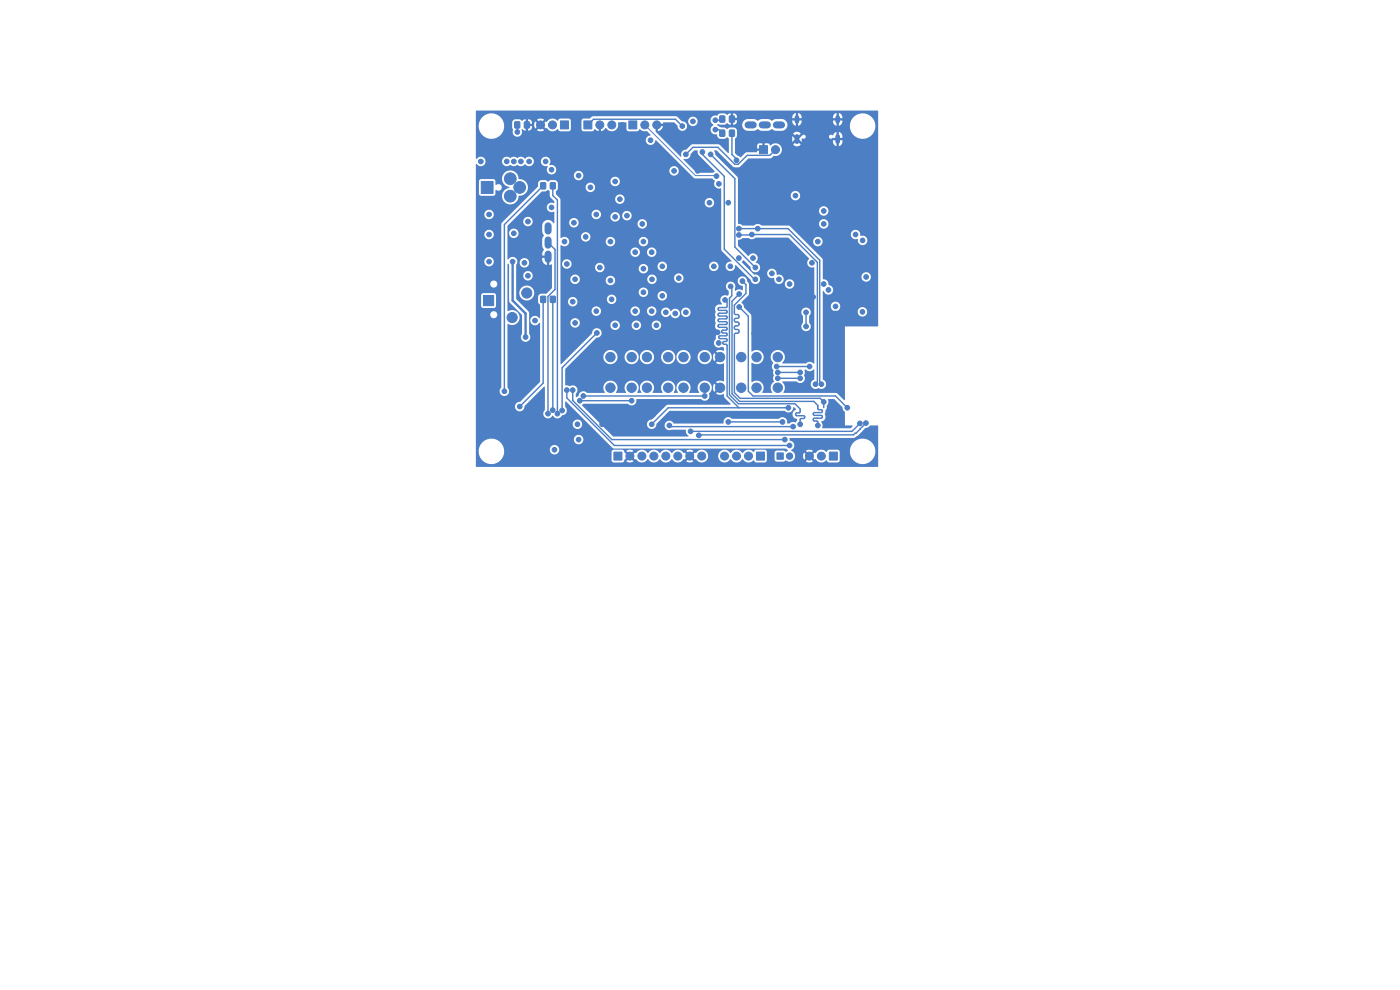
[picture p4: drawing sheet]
<svg xmlns="http://www.w3.org/2000/svg" width="297mm" height="210mm" viewBox="0 0 297 210" stroke-linecap="round" stroke-linejoin="round" font-family="sans-serif">
<g fill="#4d7fc4" stroke="#4d7fc4" stroke-width=".21">
<path d="M130.2 95.9h1.7v1.7h-1.7z"/>
<path d="M123.9 25.7h1.7v1.7h-1.7z"/>
<path d="M102.6 62.7h2.1v2.1h-2.1z"/>
<path d="M102.1 38.5h2.5v2.5h-2.5z"/>
<path d="M161.1 30.9h1.7v1.7h-1.7z"/>
<path d="M164.8 96.1h1.4v1.3h-1.4z"/>
<path d="M175.9 95.9h1.7v1.7h-1.7z"/>
<path d="M133.4 25.7h1.7v1.7h-1.7z"/>
<path d="M160.5 95.9h1.7v1.7h-1.7z"/>
<path d="M118.9 25.7h1.7v1.7h-1.7z"/>
<path d="M114.7 38.8h1v1.2h-1z"/>
<path d="M116.8 38.8h1v1.2h-1z"/>
<path d="M154.8 27.6h1v1.3h-1z"/>
<path d="M152.7 27.6h1v1.3h-1z"/>
<path d="M111.3 25.9h1v1.2h-1z"/>
<path d="M109.2 25.9h1v1.2h-1z"/>
<path d="M154.8 24.6h1v1.3h-1z"/>
<path d="M152.7 24.6h1v1.3h-1z"/>
<path d="M114.7 62.9h1v1.2h-1z"/>
<path d="M116.8 62.9h1v1.2h-1z"/>
<circle cx="133.6" cy="96.7" r=".85"/>
<circle cx="136.2" cy="96.7" r=".85"/>
<circle cx="138.7" cy="96.7" r=".85"/>
<circle cx="141.2" cy="96.7" r=".85"/>
<circle cx="143.8" cy="96.7" r=".85"/>
<circle cx="146.3" cy="96.7" r=".85"/>
<circle cx="148.9" cy="96.7" r=".85"/>
<circle cx="127.3" cy="26.5" r=".85"/>
<circle cx="129.8" cy="26.5" r=".85"/>
<circle cx="111.8" cy="62.2" r="1.08"/>
<circle cx="108.6" cy="67.4" r="1.08"/>
<circle cx="108.2" cy="41.6" r="1.25"/>
<circle cx="108.2" cy="37.9" r="1.25"/>
<circle cx="110.3" cy="39.8" r="1.25"/>
<circle cx="164.5" cy="31.7" r=".85"/>
<circle cx="167.5" cy="96.7" r=".67"/>
<circle cx="174.2" cy="96.7" r=".85"/>
<circle cx="171.7" cy="96.7" r=".85"/>
<circle cx="137.2" cy="82.2" r="1"/>
<circle cx="137.2" cy="75.7" r="1"/>
<circle cx="141.7" cy="82.2" r="1"/>
<circle cx="141.7" cy="75.7" r="1"/>
<circle cx="136.8" cy="26.5" r=".85"/>
<circle cx="139.3" cy="26.5" r=".85"/>
<circle cx="152.7" cy="82.2" r="1"/>
<circle cx="152.7" cy="75.7" r="1"/>
<circle cx="157.2" cy="82.2" r="1"/>
<circle cx="157.2" cy="75.7" r="1"/>
<circle cx="158.8" cy="96.7" r=".85"/>
<circle cx="156.2" cy="96.7" r=".85"/>
<circle cx="153.7" cy="96.7" r=".85"/>
<circle cx="117.2" cy="26.5" r=".85"/>
<circle cx="114.7" cy="26.5" r=".85"/>
<circle cx="134" cy="82.2" r="1"/>
<circle cx="134" cy="75.7" r="1"/>
<circle cx="129.5" cy="82.2" r="1"/>
<circle cx="129.5" cy="75.7" r="1"/>
<circle cx="165" cy="82.2" r="1"/>
<circle cx="165" cy="75.7" r="1"/>
<circle cx="160.5" cy="82.2" r="1"/>
<circle cx="160.5" cy="75.7" r="1"/>
<circle cx="149.5" cy="82.2" r="1"/>
<circle cx="149.5" cy="75.7" r="1"/>
<circle cx="145" cy="82.2" r="1"/>
<circle cx="145" cy="75.7" r="1"/>
<circle cx="182.8" cy="32" r=".5"/>
<circle cx="157.7" cy="29.7" r=".5"/>
<circle cx="178.8" cy="94.2" r=".5"/>
<circle cx="109" cy="49.5" r=".5"/>
<circle cx="112" cy="47" r=".5"/>
<circle cx="103.7" cy="45.5" r=".5"/>
<circle cx="103.7" cy="49.8" r=".5"/>
<circle cx="103.7" cy="55.5" r=".5"/>
<circle cx="120.3" cy="56" r=".5"/>
<circle cx="111.3" cy="55.8" r=".5"/>
<circle cx="112" cy="58.5" r=".5"/>
<circle cx="113.5" cy="68" r=".5"/>
<circle cx="126.5" cy="66" r=".5"/>
<circle cx="139.3" cy="69" r=".5"/>
<circle cx="135" cy="69" r=".5"/>
<circle cx="130.5" cy="69" r=".5"/>
<circle cx="129.5" cy="59.5" r=".5"/>
<circle cx="121.5" cy="64" r=".5"/>
<circle cx="129.7" cy="63.5" r=".5"/>
<circle cx="127.3" cy="56.8" r=".5"/>
<circle cx="119.7" cy="51.2" r=".5"/>
<circle cx="121.7" cy="47.2" r=".5"/>
<circle cx="124.3" cy="50.2" r=".5"/>
<circle cx="129.5" cy="51.2" r=".5"/>
<circle cx="136.5" cy="51.2" r=".5"/>
<circle cx="136.3" cy="47.5" r=".5"/>
<circle cx="125.3" cy="39.8" r=".5"/>
<circle cx="122.7" cy="37.3" r=".5"/>
<circle cx="115.7" cy="34.3" r=".5"/>
<circle cx="132" cy="26.5" r=".5"/>
<circle cx="122.3" cy="26.5" r=".5"/>
<circle cx="120" cy="32" r=".5"/>
<circle cx="116" cy="32" r=".5"/>
<circle cx="125" cy="35.5" r=".5"/>
<circle cx="134.5" cy="35.8" r=".5"/>
<circle cx="151.5" cy="40.2" r=".5"/>
<circle cx="145" cy="49" r=".5"/>
<circle cx="141.5" cy="46.5" r=".5"/>
<circle cx="138.3" cy="44" r=".5"/>
<circle cx="144" cy="39.5" r=".5"/>
<circle cx="136.3" cy="39.8" r=".5"/>
<circle cx="162.2" cy="28.7" r=".5"/>
<circle cx="173.2" cy="26" r=".5"/>
<circle cx="182.8" cy="37" r=".5"/>
<circle cx="179.8" cy="39.8" r=".5"/>
<circle cx="165.8" cy="38.3" r=".5"/>
<circle cx="163.8" cy="42.2" r=".5"/>
<circle cx="165" cy="46.2" r=".5"/>
<circle cx="170" cy="47.5" r=".5"/>
<circle cx="180.8" cy="61" r=".5"/>
<circle cx="182.2" cy="53.5" r=".5"/>
<circle cx="175.8" cy="53" r=".5"/>
<circle cx="168" cy="52.8" r=".5"/>
<circle cx="163.5" cy="52.5" r=".5"/>
<circle cx="152" cy="54" r=".5"/>
<circle cx="159.5" cy="61.2" r=".5"/>
<circle cx="160.8" cy="65" r=".5"/>
<circle cx="156.7" cy="88" r=".5"/>
<circle cx="151.3" cy="96.8" r=".5"/>
<circle cx="163.5" cy="96.8" r=".5"/>
<circle cx="177.2" cy="86.5" r=".5"/>
<circle cx="172" cy="75.5" r=".5"/>
<circle cx="178" cy="72.8" r=".5"/>
<circle cx="167.3" cy="73" r=".5"/>
<circle cx="164" cy="73" r=".5"/>
<circle cx="160" cy="70.8" r=".5"/>
<circle cx="152.2" cy="70.5" r=".5"/>
<circle cx="139.3" cy="79.2" r=".5"/>
<circle cx="152.7" cy="79.2" r=".5"/>
<circle cx="151.7" cy="88.2" r=".5"/>
<circle cx="147.3" cy="88" r=".5"/>
<circle cx="130" cy="87.8" r=".5"/>
<circle cx="111.3" cy="83.2" r=".5"/>
<circle cx="113.5" cy="85.2" r=".5"/>
<circle cx="125.7" cy="74.2" r=".5"/>
<circle cx="124.5" cy="80.2" r=".5"/>
<circle cx="123" cy="78" r=".5"/>
<circle cx="113.5" cy="71.2" r=".5"/>
<circle cx="108.7" cy="71.2" r=".5"/>
<circle cx="103.5" cy="71.2" r=".5"/>
<circle cx="111.5" cy="76.5" r=".5"/>
<circle cx="103.7" cy="79.2" r=".5"/>
<circle cx="103.7" cy="83.2" r=".5"/>
<circle cx="103.7" cy="88.5" r=".5"/>
<circle cx="113.5" cy="96" r=".5"/>
<circle cx="110.7" cy="93.8" r=".5"/>
<circle cx="123" cy="85" r=".5"/>
<circle cx="134" cy="85" r=".5"/>
<circle cx="149.5" cy="84" r=".5"/>
<circle cx="123.7" cy="84" r=".5"/>
<circle cx="153.8" cy="63.6" r=".5"/>
<circle cx="138.3" cy="90" r=".5"/>
<circle cx="167.2" cy="86.5" r=".5"/>
<circle cx="175.8" cy="76.8" r=".5"/>
<circle cx="148" cy="36.3" r=".5"/>
<circle cx="179.8" cy="52.5" r=".5"/>
<circle cx="182.5" cy="44.5" r=".5"/>
<circle cx="149" cy="45.5" r=".5"/>
<circle cx="128" cy="30" r=".5"/>
<circle cx="168" cy="36" r=".5"/>
<circle cx="154.9" cy="58.5" r=".5"/>
<circle cx="110.5" cy="32" r=".5"/>
<circle cx="175.8" cy="78.2" r=".5"/>
<circle cx="141.5" cy="28" r=".5"/>
<circle cx="108.5" cy="79.5" r=".5"/>
<circle cx="177.8" cy="47.5" r=".5"/>
<circle cx="127.5" cy="37.3" r=".5"/>
<circle cx="131" cy="30" r=".5"/>
<circle cx="147.5" cy="66.5" r=".5"/>
<circle cx="177.2" cy="66.5" r=".5"/>
<circle cx="178.8" cy="36" r=".5"/>
<circle cx="172.5" cy="63" r=".5"/>
<circle cx="178.6" cy="76.8" r=".5"/>
<circle cx="184.8" cy="91.2" r=".5"/>
<circle cx="151.4" cy="58.5" r=".5"/>
<circle cx="178.5" cy="82" r=".5"/>
<circle cx="152" cy="45.5" r=".5"/>
<circle cx="107.5" cy="32" r=".5"/>
<circle cx="185" cy="66.2" r=".5"/>
<circle cx="178.5" cy="75.2" r=".5"/>
<circle cx="177.2" cy="78.2" r=".5"/>
<circle cx="176.8" cy="36.5" r=".5"/>
<circle cx="108.5" cy="90" r=".5"/>
<circle cx="112.3" cy="32" r=".5"/>
<circle cx="133.7" cy="87.8" r=".5"/>
<circle cx="169.8" cy="63" r=".5"/>
<circle cx="129" cy="80" r=".5"/>
<circle cx="177.2" cy="79.5" r=".5"/>
<circle cx="109" cy="32" r=".5"/>
<circle cx="144.5" cy="80" r=".5"/>
<circle cx="170.8" cy="58" r=".5"/>
<circle cx="141.5" cy="40.2" r=".5"/>
<circle cx="161" cy="35" r=".5"/>
<circle cx="167.8" cy="55.2" r=".5"/>
<circle cx="102" cy="32" r=".5"/>
<circle cx="157.7" cy="39" r=".5"/>
<circle cx="138.5" cy="88" r=".5"/>
<circle cx="175.8" cy="79.5" r=".5"/>
<circle cx="127.7" cy="90" r=".5"/>
<circle cx="177.2" cy="76.8" r=".5"/>
<circle cx="178.6" cy="78.2" r=".5"/>
<circle cx="178.6" cy="79.5" r=".5"/>
<circle cx="155" cy="60.8" r=".5"/>
<circle cx="169.8" cy="90" r=".5"/>
<circle cx="156.8" cy="62.4" r=".5"/>
<circle cx="173.5" cy="90.2" r=".5"/>
<circle cx="182.4" cy="89.8" r=".5"/>
<circle cx="146.5" cy="91.5" r=".5"/>
<circle cx="168.2" cy="90.5" r=".5"/>
<circle cx="142" cy="90.2" r=".5"/>
<circle cx="167.5" cy="94.5" r=".5"/>
<circle cx="160.8" cy="48.5" r=".5"/>
<circle cx="120.3" cy="82.8" r=".5"/>
<circle cx="174.2" cy="81.5" r=".5"/>
<circle cx="156.7" cy="48.5" r=".5"/>
<circle cx="166.5" cy="93.2" r=".5"/>
<circle cx="121.5" cy="82.8" r=".5"/>
<circle cx="159.5" cy="49.8" r=".5"/>
<circle cx="173" cy="81.5" r=".5"/>
<circle cx="156.7" cy="49.8" r=".5"/>
<circle cx="174.8" cy="85.2" r=".5"/>
<circle cx="157.5" cy="59.6" r=".5"/>
<circle cx="183.7" cy="89.8" r=".5"/>
<circle cx="148.3" cy="92.3" r=".5"/>
<circle cx="116.3" cy="87.8" r=".5"/>
<circle cx="166" cy="89.5" r=".5"/>
<circle cx="154.5" cy="89.5" r=".5"/>
<circle cx="164.8" cy="77.8" r=".5"/>
<circle cx="171.8" cy="77.8" r=".5"/>
<circle cx="102" cy="34.3" r=".5"/>
<circle cx="144" cy="59" r=".5"/>
<circle cx="117" cy="36" r=".5"/>
<circle cx="143.3" cy="66.5" r=".5"/>
<circle cx="134.7" cy="66" r=".5"/>
<circle cx="133" cy="45.8" r=".5"/>
<circle cx="126.5" cy="45.5" r=".5"/>
<circle cx="138.3" cy="53.5" r=".5"/>
<circle cx="138.3" cy="66" r=".5"/>
<circle cx="107.5" cy="34.3" r=".5"/>
<circle cx="122" cy="59.2" r=".5"/>
<circle cx="110.5" cy="34.3" r=".5"/>
<circle cx="117" cy="44" r=".5"/>
<circle cx="122" cy="68.5" r=".5"/>
<circle cx="140.5" cy="56.5" r=".5"/>
<circle cx="138.3" cy="59.2" r=".5"/>
<circle cx="112.3" cy="34.3" r=".5"/>
<circle cx="134.7" cy="53.5" r=".5"/>
<circle cx="109" cy="34.3" r=".5"/>
<circle cx="177.2" cy="65" r=".5"/>
<circle cx="163.8" cy="58" r=".5"/>
<circle cx="122.7" cy="93.2" r=".5"/>
<circle cx="122.5" cy="90" r=".5"/>
<circle cx="159.8" cy="54.8" r=".5"/>
<circle cx="152.5" cy="72.8" r=".5"/>
<circle cx="108.7" cy="55.5" r=".5"/>
<circle cx="151.4" cy="56.5" r=".5"/>
<circle cx="183" cy="66.2" r=".5"/>
<circle cx="154.9" cy="56.5" r=".5"/>
<circle cx="183.8" cy="58.8" r=".5"/>
<circle cx="111.5" cy="71.5" r=".5"/>
<circle cx="167.5" cy="60.2" r=".5"/>
<circle cx="117.6" cy="95.4" r=".5"/>
<circle cx="165.2" cy="59.2" r=".5"/>
<circle cx="156.7" cy="54.8" r=".5"/>
<circle cx="109.7" cy="28" r=".5"/>
<circle cx="174.8" cy="47.5" r=".5"/>
<circle cx="145.5" cy="66.2" r=".5"/>
<circle cx="173.5" cy="51.2" r=".5"/>
<circle cx="174.8" cy="44.8" r=".5"/>
<circle cx="138" cy="29.7" r=".5"/>
<circle cx="150.5" cy="43" r=".5"/>
<circle cx="154.5" cy="43" r=".5"/>
<circle cx="152.5" cy="39" r=".5"/>
<circle cx="168.8" cy="41.5" r=".5"/>
<circle cx="147" cy="25.7" r=".5"/>
<circle cx="117.3" cy="87" r=".5"/>
<circle cx="181.5" cy="49.8" r=".5"/>
<circle cx="175.8" cy="61.5" r=".5"/>
<circle cx="172.2" cy="55.8" r=".5"/>
<circle cx="183" cy="51" r=".5"/>
<circle cx="174.8" cy="60.2" r=".5"/>
<circle cx="130.5" cy="38.5" r=".5"/>
<circle cx="118.3" cy="87.8" r=".5"/>
<circle cx="179.8" cy="86.5" r=".5"/>
<circle cx="156.8" cy="65.1" r=".5"/>
<circle cx="107" cy="83" r=".5"/>
<circle cx="156.2" cy="34" r=".5"/>
<circle cx="151.7" cy="27.5" r=".5"/>
<circle cx="110.3" cy="86.2" r=".5"/>
<circle cx="136.5" cy="62" r=".5"/>
<circle cx="131.5" cy="42.2" r=".5"/>
<circle cx="130.5" cy="46" r=".5"/>
<circle cx="136.5" cy="57" r=".5"/>
<circle cx="140.5" cy="62.8" r=".5"/>
<circle cx="141.3" cy="66.2" r=".5"/>
<circle cx="144.7" cy="26.7" r=".5"/>
<circle cx="126.6" cy="70.6" r=".5"/>
<circle cx="119.2" cy="87.1" r=".5"/>
<circle cx="152" cy="37.4" r=".5"/>
<circle cx="145.5" cy="32.8" r=".5"/>
<circle cx="149" cy="32.3" r=".5"/>
<circle cx="171" cy="66.2" r=".5"/>
<circle cx="171" cy="69.2" r=".5"/>
<circle cx="160.2" cy="59.2" r=".5"/>
<circle cx="151.7" cy="25.5" r=".5"/>
<circle cx="143" cy="36.3" r=".5"/>
<circle cx="160.2" cy="56.8" r=".5"/>
<circle cx="150.7" cy="32.8" r=".5"/>
<circle cx="169.8" cy="80.2" r=".5"/>
<circle cx="165" cy="80.2" r=".5"/>
<circle cx="165" cy="79" r=".5"/>
<circle cx="169.8" cy="79" r=".5"/>
</g>
<path d="M169.1 24.9v.8M169.1 29v1.1M177.7 24.9v.8M177.7 29v1.1" fill="none" stroke="#4d7fc4" stroke-width="1"/>
<path d="M158.7 26.5h1.1M161.7 26.5h1.1M164.7 26.5h1.1M116.3 47.9v1.1M116.3 50.9v1.1M116.3 53.9v1.1" fill="none" stroke="#4d7fc4" stroke-width="1.5"/>
<g fill="none" stroke="#4d7fc4" stroke-width=".3">
<path d="M109.7 26.5h.1M109.7 26.5v1.5M115.2 39.4l-8.2 8.2v35.2M117.3 39.4v2.1l.9 .9v45.1M124.7 26.5l1.2-1.2h17.4l1.4 1.5M149 32.3v.5l4.6 4.6v15.5l6.4 6.4h.2M150.7 32.8l5.2 5.1v14.5l4.3 4.4M151.7 27.5h.8l.7 .8M153.2 25.3l-.2 .2h-1.3M155.3 28.3v4.5l.9 1v.2M164.5 31.8l-1.2 1.2h-4.8l-1.9 1.9h-.7l-3.6-3.6h-5.3l-1.5 1.5M116.3 51.5l1.5 1.4v8.5l-1.6 1.5v24.9"/>
<path d="M156.7 48.5h10.5l6.7 6.7v25.9l.3 .4M156.7 49.8h10.8l5.9 5.8v25.5l-.4 .4M157.5 59.6l.7 .8v1.9l-2.4 2.4v1.8l.2 .2 .6 .1 .2 .3-.1 .4-.7 .1-.2 .2 .1 .4 .7 .1 .2 .3-.2 .4-.7 .2-.1 .5 .2 .2h.6l.2 .3-.1 .4-.7 .1-.2 .3v12.3l1.2 1.2h17l.7 .8v1.2M115.2 63.5v17.8l-5 5M117.3 63.5v23.2M126.6 70.6l-7.3 7.4v8.8M153.8 63.6l.5 .5-.1 1-1.7 .1-.1 .4 .2 .2 1.5 .1 .1 .4-.2 .1h-1.5l-.1 .4 .1 .2 1.6 .1 .1 .4-.2 .1h-1.5l-.1 .4 .2 .2 1.5 .1 .1 .4-.2 .1h-1.5l-.1 .4 .1 .2 1.7 .1v.5l-.9 .1-.2 .3 .2 .2 .8 .1 .1 .3-.2 .2-1.3 .1-.2 .3 .2 .2h1.3l.2 .2-.1 .4-.6 .1-.2 .2 .2 .3 .6 .1 .1 .2 .1 10.7 2.4 2.5M155 60.8l.2 .2v1.8l-.4 .4v20.6l1.8 1.8h12l1.2 1.2-.1 .7-.8 .1-.1 .5 1.7 .1 .2 .2-.1 .3-.8 .2v1.1M156.8 65.1l1.9 2v15.9l1 1h17.5l2.6 2.5M156.9 62.4l-1.6 1.5v19.6l1.6 1.6h15.7l.9 .9 .1 .8 .7 .1 .2 .2-.2 .4h-1.5l-.2 .2 .1 .4h1.5l.2 .2-.1 .4h-1.5l-.2 .2v.4l.9 .1v.9M164.7 77.8h7M165 79h4.8"/>
<path d="M171 66.3v3M120.2 82.8v1.6l10.1 10.1h37.2M121.5 82.8v2.2l8.3 8.3h36.7M123 85h11M123.7 84h25.8M142.2 90.3l.3 .2h25.7M154.5 89.5h11.5M165 80.3h4.8M167.2 86.5h-25.5l-3.5 3.5M182.4 89.8l-1.7 1.7h-34.2M182.4 89.8h.1M183.7 89.8l-2.1 2.1-.5 .4-32.9 .1"/>
</g>
<path d="M108.7 55.5v8.3l2.8 2.7v5" fill="none" stroke="#4d7fc4" stroke-width=".5"/>
<path d="M136.8 26.5l10.7 10.8h4.4" fill="none" stroke="#4d7fc4" stroke-width=".21"/>
<g fill="#4d7fc4">
<path d="M101 23.5h85.2l.1 45.7-7.1 .1v15.6l-1.5-1.4-.4-.2h-11l-.1-.1a1.64 1.64 0 0 0-.2-2.2l2.9-.1a1.08 1.08 0 0 0 1.5 .1 1.08 1.08 0 0 0 .2-1.5l.2-.4-.2-.6 .4-.1a1.01 1.01 0 0 0 1.5 0h.2v2.1a1.05 1.05 0 0 0-.6 1.5 1.05 1.05 0 0 0 1.6 .3 1.04 1.04 0 0 0 1.5-.4 1.04 1.04 0 0 0-.7-1.4v-14.3h7.5a1 1 0 0 0 1.5 .8 1 1 0 0 0 0-1.7 1 1 0 0 0-1.5 .8v.1h-7.5v-1.1h1.7a1.01 1.01 0 0 0 1.6 .8 1.01 1.01 0 0 0 0-1.8 1.01 1.01 0 0 0-1.6 .8v.2h-1.7v-3.3l.2-.1a1.06 1.06 0 0 0 1.2 .8 1.06 1.06 0 0 0 .9-1.1 1.06 1.06 0 0 0-1-1 1.12 1.12 0 0 0-1.2-1.2l-.1-.4h8.2l.1 .2a1 1 0 0 0 1.6 .5 1 1 0 0 0-.3-1.7 1 1 0 0 0-1.4 1h-8.2v-3.9l-3.5-3.6h1.5v.2a1.01 1.01 0 0 0 1.7 .5 1.01 1.01 0 0 0-.3-1.7 1.01 1.01 0 0 0-1.4 1h-1.5l-1.5-1.5h11v.2a1.36 1.36 0 0 0 1.5 .8 1.04 1.04 0 0 0 1.1 1.2 1.04 1.04 0 0 0 .9-1.4 1.04 1.04 0 0 0-1.5-.6 1.03 1.03 0 0 0-.9-1.2 1.03 1.03 0 0 0-1.1 1h-11l-2.1-1.9-5.8-.1-.4-.2h12.5l.1 .2a1.01 1.01 0 0 0 1.6 .4 1.01 1.01 0 0 0-.3-1.6 1.01 1.01 0 0 0-1.4 1l-13-.1-.7 .3h-2.4l-1-.4-.1-2.6h17.2l.1 .2a1 1 0 0 0 1.6 .5 1 1 0 0 0-.3-1.7 1 1 0 0 0-1.4 1h-17.2v-3.2h11.2l.1 .2a1.01 1.01 0 0 0 1.6 .4 1.01 1.01 0 0 0-.3-1.6 1.01 1.01 0 0 0-1.4 1h-11.2v-4l-4.7-4.7-.3-.9 .6-.1 3.4 3.5 .3 .1 1.1-.1 1.9-1.8h4.6l.9-.5a1.38 1.38 0 0 0 1.4-1.9 1.38 1.38 0 0 0-2.3-.3l-.3-.4-.9-.1v.9h-.5v-.9l-.8 .1-.3 .3v.7h.9v.5h-.9l-.1 .3h-2.2l-1.2 1.1-.7-.4-.5-.5v-2.4h12.2l.6-.6-.6-.6v1.2h-12.2v-.6l.4-.5 .1-.7h11.9l.5 .6v1.2l-.5 .6a1 1 0 0 0 1.6 0l-.5-.6v-.6l.7 .6v-.6l.2-.1a.43 .43 0 0 0 .4 0 .43 .43 0 0 0 .2-.5h5v.3a.47 .47 0 0 0 .8 .1h.7v.5h-.7l.2 .9 .6 .3v-.8l.2 .2 .3-.2v.8a1.05 1.05 0 0 0 .7-1.2h-.7v-.5h.7l-.1-.8-.4-.4-.2-.1v.8l-.3-.1-.2 .1v-.8l-.4 .2-.4 .5h-.1a.43 .43 0 0 0-.7 .2h-5v-.1a.43 .43 0 0 0-.4-.2 .43 .43 0 0 0-.4 .2l-.7 .7v-.6l.4-.6a1 1 0 0 0-1.5 0h-11.9l-.1-.8-.4-.4h-1.1l-.6 .3-.5-.3-.8-.1-.7-.5 .2-.2 1.3 .1 .6-.3 .5 .3h2.6v.2a1.25 1.25 0 0 0 1.2 1.2l1.5-.1 .6-.3 .9 .4 1.5-.1 .6-.3 .9 .4 1.5-.1a1.25 1.25 0 0 0 1-1.3 1.25 1.25 0 0 0-1.2-1.2l-1.5 .1-.6 .3-.9-.4-1.5 .1-.6 .3-.7-.3-1.5-.1-.7 .3-.5 .9h-1.5l.4-.4v-.5h-.8v1h-.5v-1.5h1.3v-.2h11.8v.3h.7v.5h-.7a1.01 1.01 0 0 0 .7 1.1v-.8l.2 .1 .3-.1v.8l.5-.3 .3-.8h-.7v-.5h.7v-.3h6.6v.3h.7v.5h-.7a1.01 1.01 0 0 0 .8 1.1v-.8l.2 .1 .3-.1v.8l2.3-.1v.3a2.7 2.7 0 0 0 4.1 2.2 2.7 2.7 0 0 0 0-4.7 2.7 2.7 0 0 0-4.1 2.2h-2.1l.4-.4 .1-.6h-.7v-.5h.7a1.01 1.01 0 0 0-.7-1.1v.8l-.3-.2-.2 .2v-.8l-.6 .3-.2 .5h-6.6l-.3-.5-.5-.3v.8l-.2-.2-.3 .2v-.8l-.5 .3-.2 .5h-11.8a.75 .75 0 0 0-.8-.7v.9h-.5v-.9l-.8 .3-.5-.3h-1l-.5 .4a1.09 1.09 0 0 0-1.4 .6 1.09 1.09 0 0 0 .5 1.4 1.09 1.09 0 0 0-.5 1.4 1.09 1.09 0 0 0 1.3 .6v.1a.76 .76 0 0 0 .7 .9l.9-.1 .6-.3 .3 .3v3.1l-1.9-1.8-.3-.1h-5.5l-.3 .1-1 1a1.08 1.08 0 0 0-1.1 1.5h-.2l-5.2-5.2v-1.1h.5v.9a1.33 1.33 0 0 0 1.1-1h-.9v-.5h.9v-.3l2.3-.1 .7 .8a1.01 1.01 0 0 0 1.1 1 1.01 1.01 0 0 0 1-1.1 1.01 1.01 0 0 0-1.2-.9h1.4a1.01 1.01 0 0 0 1.4 1 1.01 1.01 0 0 0 .3-1.7 1.01 1.01 0 0 0-1.7 .5v.2h-1.4l-.9-.9-.3-.2h-17.6l-.7 .5-1.3 .1-.4 .3v2l.4 .3h1.9l.5-.4 .8 .4v-.9h.5v.9l.5-.1 .5-.6a1.42 1.42 0 0 0 1.8 .6 1.42 1.42 0 0 0 .8-1.7h1.7l.1 1.5 .4 .3h1.9l.6-.4a1.65 1.65 0 0 0 1.5 .4l.7 .7-.1 .2a1.01 1.01 0 0 0-.9 1.1 1.01 1.01 0 0 0 1 1 1.01 1.01 0 0 0 1-1h.2l8 7.9 .3 .2h3.6l.6 .4a1.11 1.11 0 0 0 0 1.3 1.11 1.11 0 0 0 1.3 .4v12.9l.1 .4 2.1 2.1a1.03 1.03 0 0 0-1.2 .7 1.03 1.03 0 0 0 .6 1.3 1.03 1.03 0 0 0 1.3-.6v-.5l.2-.1 3.1 3.2a1.03 1.03 0 0 0 1.2 .8 1.03 1.03 0 0 0 .8-1.2 1.03 1.03 0 0 0-1.3-.8l-.1-.1h2.9a1.11 1.11 0 0 0 1.5 .9 1.04 1.04 0 0 0 1 1.3 1.04 1.04 0 0 0 1-1.3 1.04 1.04 0 0 0-1.4-.7 1.03 1.03 0 0 0-.9-1.3 1.03 1.03 0 0 0-1.2 1.1h-2.9l-2.4-2.5 .4-.4 1.4 1.4a1.04 1.04 0 0 0 1 1.1 1.04 1.04 0 0 0 1.1-.9 1.04 1.04 0 0 0-1-1.1 1.07 1.07 0 0 0 .1-1.7 1.07 1.07 0 0 0-1.6 .3l-2.2-2.1-.1-1.2 1-.5h1.4a1.1 1.1 0 0 0 1.4-.1h6.9l4.4 4.4v.2a1.05 1.05 0 0 0-.2 1.3 1.05 1.05 0 0 0 1.3 .4v20.3l-.2 .1a1.06 1.06 0 0 0-1.6 0h-4.8l-.2-.1a1.54 1.54 0 0 0 .2-2.3 1.54 1.54 0 0 0-2.3 .1 1.54 1.54 0 0 0 .2 2.2 1.15 1.15 0 0 0 .1 1.6l-.1 .5 .2 .6a1.39 1.39 0 0 0 0 1.3 1.62 1.62 0 0 0-.4 2.3h-2l-.1-.1a1.55 1.55 0 0 0-.2-2 1.55 1.55 0 0 0-2-.1l-.1-4.1a2.09 2.09 0 0 0 2.2-.3 1.55 1.55 0 0 0-.1-2 1.55 1.55 0 0 0-2-.1l-.1-7.6-.4-.7h11l.3 .7v1.4a1.03 1.03 0 0 0 0 1.5 1.03 1.03 0 0 0 1.4 0 1.03 1.03 0 0 0 0-1.5v-1.4a1.01 1.01 0 0 0-.3-1.7 1.01 1.01 0 0 0-1.4 1h-11l-1.2-1.1-.1-.5-.4-.5 1.6-1.8v-2.1h7.6a1.01 1.01 0 0 0 1.5 .8 1.01 1.01 0 0 0 0-1.7 1.01 1.01 0 0 0-1.5 .8v.1h-7.6l-.4-.6a1.03 1.03 0 0 0-1-1.1 1.03 1.03 0 0 0-1 1.1 1.03 1.03 0 0 0 1.1 1v.8l-.2 .1a1.19 1.19 0 0 0-1.4 .1l-.1-.5a1.01 1.01 0 0 0-.4-1.3 1.01 1.01 0 0 0-1.4 .4 1.01 1.01 0 0 0 .4 1.3l.1 .9a.61 .61 0 0 1-.9 .1 1.08 1.08 0 0 0-.9 .8 1.08 1.08 0 0 0 .4 1.1l-.7 .1a1.08 1.08 0 0 0-.7 1.6l-.1 .4 .2 .7-.2 .8 .2 .4a1.07 1.07 0 0 0 .5 1.7v.5a1.16 1.16 0 0 0-.6 1.3 1.05 1.05 0 0 0-.1 1.4 1.05 1.05 0 0 0 1.5 .2l.4 .2v.5l-.2 .1a1.47 1.47 0 0 0-1.5 .1l.7 .7-.4 .4-.7-.6a1.49 1.49 0 0 0 0 1.6l.7-.7 .4 .4-.6 .7a1.85 1.85 0 0 0 1.6 .1v3.7l-.1 .1a1.5 1.5 0 0 0-1.6 .1l.7 .7-.4 .4-.7-.6a1.49 1.49 0 0 0 0 1.6l.7-.7 .4 .4-.6 .7a1.85 1.85 0 0 0 1.6 .1l.1 .7 1.3 1.3v.2h-13.3l-.4 .2-2.9 3a1.03 1.03 0 0 0-1.2 1 1.03 1.03 0 0 0 1.1 1 1.03 1.03 0 0 0 1-1.1l2.8-2.7h24.4a1.06 1.06 0 0 0 1.2 .2 1.06 1.06 0 0 0 .6-1l.5 .4v.1a1.01 1.01 0 0 0-.7 1.1 1.01 1.01 0 0 0 1 .9v.4l-.4 .3a1.14 1.14 0 0 0-1.3 .2h-.4a1.08 1.08 0 0 0-.5-1.2 1.08 1.08 0 0 0-1.3 .2h-10a1.05 1.05 0 0 0-1.2-.2 1.05 1.05 0 0 0-.5 1.2h-10.6a1.01 1.01 0 0 0-1.3-.5 1.01 1.01 0 0 0-.5 1.4 1.02 1.02 0 0 0 1.4 .5h2.9l.1 .1a1.22 1.22 0 0 0 .6 1.2l-16 .1-6.6-6.6 .3-.3h9.4a1.08 1.08 0 0 0 1.3 .2 1.08 1.08 0 0 0 .5-1.2h13.8a1.06 1.06 0 0 0 1.3 .1 1.06 1.06 0 0 0 .3-1.4 1.53 1.53 0 0 0 .2-2.1 1.53 1.53 0 0 0-2.2-.2 1.53 1.53 0 0 0-.1 2.2h-2l-.1-.1a1.53 1.53 0 0 0-.2-2.1 1.53 1.53 0 0 0-2.1 .1 1.53 1.53 0 0 0-.1 2.1h-.8l-.1-.1a1.53 1.53 0 0 0-.2-2.1 1.53 1.53 0 0 0-2.1 .1 1.53 1.53 0 0 0 0 2.1h-2.1l-.1-.1a1.53 1.53 0 0 0-.2-2.1 1.53 1.53 0 0 0-2.1 .1 1.53 1.53 0 0 0 0 2.1h-.8l-.1-.1a1.53 1.53 0 0 0-.2-2.1 1.53 1.53 0 0 0-2.1 .1 1.53 1.53 0 0 0-.1 2.1h-2l-.1-.1a1.53 1.53 0 0 0-.2-2.1 1.53 1.53 0 0 0-2.1 .1 1.53 1.53 0 0 0-.1 2.1h-3.8a1.06 1.06 0 0 0-1.2-.2 1.06 1.06 0 0 0-.6 1l-.5 .1v-.6a1.06 1.06 0 0 0 .1-1.5 1.06 1.06 0 0 0-1.5-.2l-.9-.2v-3.4l2.6-2.7h5.5a1.51 1.51 0 0 0 1.5 1.7 1.51 1.51 0 0 0 1.5-1.7h1.5v.3a1.51 1.51 0 0 0 1.6 1.4 1.51 1.51 0 0 0 1.4-1.7h.2v.3a1.51 1.51 0 0 0 1.7 1.4 1.51 1.51 0 0 0 1.4-1.7h1.4v.3a1.51 1.51 0 0 0 1.7 1.4 1.51 1.51 0 0 0 1.4-1.7h.2v.3a1.51 1.51 0 0 0 1.6 1.4 1.51 1.51 0 0 0 1.4-1.7h1.5v.3a1.51 1.51 0 0 0 2.3 1.1 1.51 1.51 0 0 0 0-2.5 1.51 1.51 0 0 0-2.3 1.1h-1.5v-.2a1.51 1.51 0 0 0-1.6-1.2 1.51 1.51 0 0 0-1.4 1.4h-.2l-.1-.2a1.51 1.51 0 0 0-1.6-1.2 1.51 1.51 0 0 0-1.4 1.4h-1.4l-.1-.2a1.51 1.51 0 0 0-1.6-1.2 1.51 1.51 0 0 0-1.4 1.4h-.2v-.2a1.51 1.51 0 0 0-1.6-1.2 1.51 1.51 0 0 0-1.4 1.4h-1.5v-.2a1.51 1.51 0 0 0-1.6-1.2 1.51 1.51 0 0 0-1.4 1.4h-5.5l4-3.9a1.03 1.03 0 0 0 1.1-1 1.03 1.03 0 0 0-1-1.1 1.03 1.03 0 0 0-1 1.1l-6.6 6.5-.1-8.6h2.1a1 1 0 0 0 .7 .9 1 1 0 0 0 1.1-.4h6.7v.2a1.01 1.01 0 0 0 1.1 .7 1.01 1.01 0 0 0 .9-.9h2.5v.2a1.01 1.01 0 0 0 1.1 .7 1.01 1.01 0 0 0 .9-.9h2.2l.1 .2a1.01 1.01 0 0 0 1.6 .4 1.01 1.01 0 0 0-.3-1.6 1.01 1.01 0 0 0-1.4 1h-2.2v-.2a1.01 1.01 0 0 0-1.1-.9 1.01 1.01 0 0 0-.9 1.1h-2.5v-.2a1.01 1.01 0 0 0-1.1-.9 1.01 1.01 0 0 0-.9 1.1h-6.7l.1-.1a1.01 1.01 0 0 0-.7-1.5 1.01 1.01 0 0 0-1.2 1.1h-2.1v-2.5h6.6v.2a1.01 1.01 0 0 0 1.1 .7 1.01 1.01 0 0 0 .9-.9h6.2l.1 .2a1.01 1.01 0 0 0 1 .7 1.01 1.01 0 0 0 1-.9h1.4l.1 .2a1 1 0 0 0 .9 .7 1 1 0 0 0 1-.7h1l.1 .2a1.07 1.07 0 0 0 .9 .7 1.07 1.07 0 0 0 1-.5 1.04 1.04 0 0 0 1.2 .8 1.04 1.04 0 0 0 .8-1.2h.3v.2a1.01 1.01 0 0 0 1.7 .5 1.01 1.01 0 0 0-.3-1.7 1.01 1.01 0 0 0-1.4 1h-.3v-.1a1.07 1.07 0 0 0-.9-.7 1.07 1.07 0 0 0-1 .5 1.04 1.04 0 0 0-1.2-.7 1.04 1.04 0 0 0-.9 1h-1a1.01 1.01 0 0 0-.9-1.3 1.01 1.01 0 0 0-1.1 1.1h-1.4v-.2a1.01 1.01 0 0 0-1.1-.9 1.01 1.01 0 0 0-1 1.1h-6.2v-.2a1.01 1.01 0 0 0-1.1-.9 1.01 1.01 0 0 0-.9 1.1h-6.6v-2h1.6v.2a1 1 0 0 0 1.3 .6 1 1 0 0 0 .6-1.3h6.3l.1 .2a1 1 0 0 0 1.6 .4 1 1 0 0 0-.3-1.6 1 1 0 0 0-1.4 1l-6.3-.1a1.01 1.01 0 0 0-1.2-.5 1.01 1.01 0 0 0-.7 1.1h-1.6v-2h16.6v.2a1 1 0 0 0 1.5 .5h2.5v.2a1.01 1.01 0 0 0 1.7 .5 1.01 1.01 0 0 0-.3-1.7 1.01 1.01 0 0 0-1.4 1h-2.5h.1a1.01 1.01 0 0 0-.2-1.7 1.01 1.01 0 0 0-1.4 1h-16.6v-2.8h2.1v.2a1 1 0 0 0 1 .8 1 1 0 0 0 .9-.7h5.6v.2a1 1 0 0 0 1.2 .7 1 1 0 0 0 .8-1.2h6.8l.1 .2a1 1 0 0 0 1.1 .7 1 1 0 0 0 .8-1.1h3.7v.2a1 1 0 0 0 1.7 .4 1 1 0 0 0-.3-1.6 1 1 0 0 0-1.4 1h-3.7v-.1a1.01 1.01 0 0 0-1.2-.7 1.01 1.01 0 0 0-.8 1h-6.8v-.1a1.01 1.01 0 0 0-1.2-.7 1.01 1.01 0 0 0-.8 1.1l-5.5-.1a1.01 1.01 0 0 0-.9-1.3 1.01 1.01 0 0 0-1.1 1.1h-2.1v-3.2h.3l.1 .2a1 1 0 0 0 1.5 .5h5.4l.1 .2a1 1 0 0 0 .9 .8 1 1 0 0 0 1-.7h7.3v.2a1 1 0 0 0 1.3 .6 1 1 0 0 0 .6-1.3h2.1v.2a1.01 1.01 0 0 0 1.1 .7 1.01 1.01 0 0 0 .9-.9h8.9l.1 .2a1.01 1.01 0 0 0 1.6 .4 1.01 1.01 0 0 0-.3-1.6 1.01 1.01 0 0 0-1.4 1h-8.9v-.2a1.01 1.01 0 0 0-1.1-.9 1.01 1.01 0 0 0-.9 1.1l-2.1-.1a1.01 1.01 0 0 0-1.2-.5 1.01 1.01 0 0 0-.7 1.1l-7.3-.1a1.01 1.01 0 0 0-.9-1.3 1.01 1.01 0 0 0-1.1 1.1h-5.4h.1a1.01 1.01 0 0 0-.3-1.7 1.01 1.01 0 0 0-1.4 1h-.3v-2.5h14.8l.1 .2a1.01 1.01 0 0 0 1 .7 1.01 1.01 0 0 0 1-.9h1.4l.1 .2a1.01 1.01 0 0 0 1.6 .4 1.01 1.01 0 0 0-.3-1.6 1.01 1.01 0 0 0-1.4 1h-1.4v-.2a1.01 1.01 0 0 0-1.1-.9 1.01 1.01 0 0 0-1 1.1h-14.8v-1.5l.2-.1a1.01 1.01 0 0 0 1.7-.7h7.7v.2a1.01 1.01 0 0 0 1.1 .8 1.01 1.01 0 0 0 .9-1h5v.2a1.01 1.01 0 0 0 1.7 .5 1.01 1.01 0 0 0-.3-1.7 1.01 1.01 0 0 0-1.4 1h-5v-.1a1.01 1.01 0 0 0-1.1-1 1.01 1.01 0 0 0-.9 1.1h-7.7l-.2-.5-.4-.5h3a1.01 1.01 0 0 0 1.6 .8 1.01 1.01 0 0 0 0-1.7 1.01 1.01 0 0 0-1.6 .8v.1h-3a1.06 1.06 0 0 0-1.1 .2l-.2-.1v-3.1h1.8a1 1 0 0 0 .9 .9 1 1 0 0 0 1.1-.6h12.5l.1 .2a1.01 1.01 0 0 0 1.6 .4 1.01 1.01 0 0 0-.3-1.6 1.01 1.01 0 0 0-1.4 1l-12.5-.1a1.01 1.01 0 0 0-.9-1.3 1.01 1.01 0 0 0-1.1 1.1h-1.8v-1.7h6.6v.2a1 1 0 0 0 .8 .7 1 1 0 0 0 1-.4h2.2v.2a1 1 0 0 0 1.2 .7 1 1 0 0 0 .8-1.2h.5v.2a1.01 1.01 0 0 0 1.7 .5 1.01 1.01 0 0 0-.3-1.7 1.01 1.01 0 0 0-1.4 1h-.5v-.1a1.01 1.01 0 0 0-1.2-.7 1.01 1.01 0 0 0-.8 1.1h-2.2l.1-.1a1.01 1.01 0 0 0-.7-1.5 1.01 1.01 0 0 0-1.2 1.1h-6.6v-3.3h11.6a1 1 0 0 0 1.5 .8h17.5v.2a1.01 1.01 0 0 0 1.7 .4 1.01 1.01 0 0 0-.3-1.6 1.01 1.01 0 0 0-1.4 1h-17.5l.1-.1a1.01 1.01 0 0 0-.2-1.7 1.01 1.01 0 0 0-1.4 1h-11.6l-1-1.1v-.7l.4-.3 .1-.4h5.8l.1 .2a1.01 1.01 0 0 0 1.6 .5 1.01 1.01 0 0 0-.3-1.7 1.01 1.01 0 0 0-1.4 1h-5.8l-.1-1.2h11.2a1 1 0 0 0 1.5 .8 1 1 0 0 0 0-1.8 1 1 0 0 0-1.5 .8v.2h-11.2l-.6-.4h-.9l-.6 .4-.5-.4-1.1 .1-.4 .3-.1 1-7.7 7.7-.1 34.9a1.03 1.03 0 0 0 0 1.5 1.03 1.03 0 0 0 1.4 0 1.03 1.03 0 0 0 0-1.5v-13.4a1.87 1.87 0 0 0 2.4-.8 1.64 1.64 0 0 0-.5-1.9 1.64 1.64 0 0 0-1.9-.1v-9.9l.1-.2 .2 .3v7.6l.2 .4 2.5 2.6v4.1a1.01 1.01 0 0 0 .1 1.3 1.01 1.01 0 0 0 1.4 0 1.01 1.01 0 0 0 .1-1.3l-.1-4.6-2.7-2.9v-1.4h.7a1.58 1.58 0 0 0 2.2 1.6 1.58 1.58 0 0 0 .4-2.6 1.58 1.58 0 0 0-2.6 .8v.2h-.7v-3.4h1.5a1.01 1.01 0 0 0 1.5 .8 1.01 1.01 0 0 0 0-1.8 1.01 1.01 0 0 0-1.5 .8v.2h-1.5v-2.5l.2-.3h.5l.1 .2a1 1 0 0 0 1.6 .5 1 1 0 0 0-.3-1.7 1 1 0 0 0-1.4 1h-.5a1.05 1.05 0 0 0-.6-1.3 1.05 1.05 0 0 0-1.3 .6l-.1-5.5h.3v.2a1 1 0 0 0 1.7 .4 1 1 0 0 0-.3-1.6 1 1 0 0 0-1.4 1h-.3v-1.6l.8-.9h2.5a1 1 0 0 0 1.5 .8 1 1 0 0 0 0-1.8 1 1 0 0 0-1.5 .8v.2h-2.5l6.4-6.5h.8l.6-.3 .3 .2v1.1l1 1.1v.3a1.06 1.06 0 0 0-1.4 .5 1.06 1.06 0 0 0 .3 1.4l1.1 .1v2.2l-.1 .2a1.29 1.29 0 0 0-1.4-.7 1.29 1.29 0 0 0-1.1 1.1l.1 1.5 .3 .6-.3 .7-.1 1.5 .4 .8-.3 .7-.1 .6h.8v.5h-.8v.4a1.25 1.25 0 0 0 1 1.1v-.8h.5v.8l.6-.1v5l-1.2 1.2h-1.2l-.5 .4v1.4l.4 .6-.1 2.8a1.06 1.06 0 0 0-1.4-.4 1.06 1.06 0 0 0-.5 1.4 1.08 1.08 0 0 0 1.9 0l.1 12.5-4.3 4.2a1.01 1.01 0 0 0-1 1.1 1.01 1.01 0 0 0 1.1 1 1.01 1.01 0 0 0 .9-1.2l4.2-4.1 .1 5a1.01 1.01 0 0 0 0 1.5 1.01 1.01 0 0 0 1.5-.3h.2a1.08 1.08 0 0 0 1 .6 1.08 1.08 0 0 0 1-.7 1.04 1.04 0 0 0 .9-.7 1.04 1.04 0 0 0-.3-1.1v-1l.1-.1 10.1 9.9 36.6 .1 .5 .3-.5 .4-.4-.3h-1.5l-.5 .4v1.5l.2 .3 .3 .1h1.5a.56 .56 0 0 1 .9 0 1.18 1.18 0 0 0 1.5-1.3h1.7l.2 .9 .6-.6 .4 .3-.6 .7a1.34 1.34 0 0 0 1.5 0l-.7-.7 .4-.3 .6 .6 .3-.1a1.46 1.46 0 0 0 2.3 .2l.4 .5h1.9l.4-.4-.1-2.1h2.3v.3a2.7 2.7 0 0 0 4.1 2.2 2.7 2.7 0 0 0 0-4.7 2.7 2.7 0 0 0-4.1 2.2l-4.4-.2-.5 .4a1.57 1.57 0 0 0-2.4 .3l-.2-.1-.6 .6-.4-.3 .6-.7a1.34 1.34 0 0 0-1.5 0l.7 .7-.4 .3-.6-.6-.2 .6h-1.7a1.5 1.5 0 0 0-.9-1.1 1.12 1.12 0 0 0 .7-1.2 1.12 1.12 0 0 0-1-.9l.1-.5h13.5l.9-.5 1.6-1.6 .6-.2 .4-.3h1.6l.1 8.7h-85.2l-.1-.1v-3.3h.5v.3a2.7 2.7 0 0 0 2.9 2.5 2.7 2.7 0 0 0 2.5-2.9h9.7l.1 .2a1 1 0 0 0 .8 .7 1 1 0 0 0 1-.5h11.2v1.8l.3 .3 2 .1 1.1-1.2 .4 .3-.6 .7a1.33 1.33 0 0 0 1.5 0l-.6-.7 .3-.3 .6 .6 .3-.1a1.43 1.43 0 0 0 2.4 0 1.48 1.48 0 0 0 2.6 0 1.48 1.48 0 0 0 2.5 0 1.48 1.48 0 0 0 2.6 0l.1 .1 .6-.6 .4 .3-.6 .7a1.34 1.34 0 0 0 1.5 0l-.6-.7 .3-.3 .6 .6 .3-.1a1.36 1.36 0 0 0 1.6 .6 1.36 1.36 0 0 0 .9-1.4h2.2v.3a1.4 1.4 0 0 0 1.1 1.2 1.4 1.4 0 0 0 1.5-.7 1.48 1.48 0 0 0 2.5 0 1.52 1.52 0 0 0 2.4 .2l.5 .5h1.9l.4-.5v-1.8l-.3-.3-2-.1-.5 .4a1.57 1.57 0 0 0-2.4 .3 1.48 1.48 0 0 0-2.5 0 1.4 1.4 0 0 0-1.5-.7 1.4 1.4 0 0 0-1.1 1.2h-2.2v-.2a1.41 1.41 0 0 0-1.2-1 1.41 1.41 0 0 0-1.4 .7l-.2-.1-.6 .6-.3-.3 .5-.7a1.34 1.34 0 0 0-1.4 0l.6 .7-.4 .3-.6-.6-.1 .1a1.6 1.6 0 0 0-2-.5l-.6 .5a1.48 1.48 0 0 0-2.5 0 1.48 1.48 0 0 0-2.6 0 1.48 1.48 0 0 0-2.5 0l-.2-.1-.6 .6-.3-.3 .5-.7a1.34 1.34 0 0 0-1.4 0l.6 .7-.4 .3-.6-.6-.2-.5-.3-.1h-1.9l-.4 .5-11.2-.1a1 1 0 0 0-.7-1.4 1 1 0 0 0-1.2 1.1h-9.7a2.67 2.67 0 0 0-1.4-2.2h16.2l.1 .2a1.01 1.01 0 0 0 1.6 .5 1.01 1.01 0 0 0-.3-1.7 1.01 1.01 0 0 0-1.4 1h-16.4a2.7 2.7 0 0 0-3.8 2.3h-.5v-5.5h20.5v.2a1.01 1.01 0 0 0 1.7 .4 1.01 1.01 0 0 0-.3-1.6 1.01 1.01 0 0 0-1.4 1h-20.5v-23.3h3v.2a.75 .75 0 0 0 1.3 .3 .75 .75 0 0 0-.3-1.2 .75 .75 0 0 0-1 .7h-3v-4.2h1.1v2.3l.2 .4h2.5l.4-.4v-2.5l-.4-.2h-2.3l-.3 .1-.1 .3h-1.1v-2.3h3v.2a.75 .75 0 0 0 1.3 .3 .75 .75 0 0 0-.3-1.2 .75 .75 0 0 0-1 .7h-3v-4.7h1.7l.1 .2a1 1 0 0 0 1.6 .4 1 1 0 0 0-.3-1.6 1 1 0 0 0-1.4 1h-1.7v-5.8h1.7l.1 .2a1.01 1.01 0 0 0 1.6 .5 1.01 1.01 0 0 0-.3-1.7 1.01 1.01 0 0 0-1.4 1h-1.7v-4.2h1.7l.1 .2a1.01 1.01 0 0 0 1.6 .4 1.01 1.01 0 0 0-.3-1.6 1.01 1.01 0 0 0-1.4 1h-1.7v-7.2h.6v2.7l.3 .4h2.8l.3-.2 .1-.9 .2-.1a.7 .7 0 0 0 1-.1 .7 .7 0 0 0 0-.9 .7 .7 0 0 0-1-.1l-.2-.1-.1-.9-.3-.2h-2.7l-.4 .4h-.6v-.6h5.5v.2a1.9 1.9 0 0 0 1.6 1.7l-.1 .2a1.78 1.78 0 0 0-1.5 1.9 1.78 1.78 0 0 0 1.9 1.6 1.78 1.78 0 0 0 1.7-1.9 1.76 1.76 0 0 0 1.9-1.7 1.76 1.76 0 0 0-1.9-1.8l-.2-.7h11.8l.1 .2a1 1 0 0 0 1.6 .5 1 1 0 0 0-.2-1.7h18.8v.2a1.01 1.01 0 0 0 1.7 .5 1.01 1.01 0 0 0-.3-1.7 1.01 1.01 0 0 0-1.4 1h-19a1.01 1.01 0 0 0-1.3 1h-11.8a1.75 1.75 0 0 0-1.9-1.1 1.75 1.75 0 0 0-1.5 1.6h-5.5v-3a1.09 1.09 0 0 0 1.2 .4 1.09 1.09 0 0 0 .8-.9h3.5v.2a1.17 1.17 0 0 0 1.8 .5h.1a1.38 1.38 0 0 0 1.4 0h.1a1.22 1.22 0 0 0 1.5-.2 1.03 1.03 0 0 0 1.1 .4 1.03 1.03 0 0 0 .8-.9h1.4l.1 .2a1.4 1.4 0 0 0 1.4 .8 1.04 1.04 0 0 0 .5 1.6 1.04 1.04 0 0 0 1.4-1 1.04 1.04 0 0 0-1.5-.9 1.07 1.07 0 0 0-.1-1.4 1.07 1.07 0 0 0-1.4-.1l-.3 .5-.1 .3h-1.4a1.01 1.01 0 0 0-.7-1 1.01 1.01 0 0 0-1.1 .3l-.1 .1a1.33 1.33 0 0 0-1.7-.2 1.36 1.36 0 0 0-1.5 0 1 1 0 0 0-1.2-.1 1 1 0 0 0-.5 .9h-3.5v-.1a1.06 1.06 0 0 0-.8-.9 1.06 1.06 0 0 0-1.1 .4l-.1-7.1h.5v.3a2.7 2.7 0 0 0 3.2 2.5 2.7 2.7 0 0 0 2.1-3.4h1.8l.1 1.1 .1 .3a1.07 1.07 0 0 0 .9 1.6 1.07 1.07 0 0 0 1-1.6l.6 .3h.8a.79 .79 0 0 0 .7-.9h-.8v.9h-.5v-1.3h1.8l.3 .9 .6-.7 .3 .4-.5 .7a1.34 1.34 0 0 0 1.4-.1l-.6-.6 .4-.4 .6 .7 .2-.1a1.46 1.46 0 0 0 2.3 .2l.6 .5 1.8-.1 .4-.4v-1.9l-.3-.3h-2l-.4 .4a1.57 1.57 0 0 0-2.5 .3l-.1-.2-.6 .7-.4-.4 .6-.7a1.34 1.34 0 0 0-1.5 .1l.6 .6-.3 .4-.6-.7-.3 .7h-1.8v-.1h1.3v-.3a.75 .75 0 0 0-.8-.7v1h-.5v-1l-.8 .3-.5-.3h-.9a.74 .74 0 0 0-.7 .7l-1.8-.1a2.7 2.7 0 0 0-2.9-1.8 2.7 2.7 0 0 0-2.4 2.5h-.5z"/>
<path d="M175.7 84.7h1.3l1.7 1.7 .2 .6 .3 .4v2.9h1.6l.1 .1-.5 .4h-5.9l-.1-.1 .1-.7-.3-.6a1.25 1.25 0 0 0 .8-1.7l.4-1.7a1.21 1.21 0 0 0 .3-1.3z"/>
<path d="M145.1 33.7a1.1 1.1 0 0 0 1.4-1.1l.8-.7h.6l.1 .1a1.16 1.16 0 0 0 .5 1.2l3.1 3.1v.1l-.4 .2h-3.4l-2.8-2.7z"/>
</g>
</svg>
